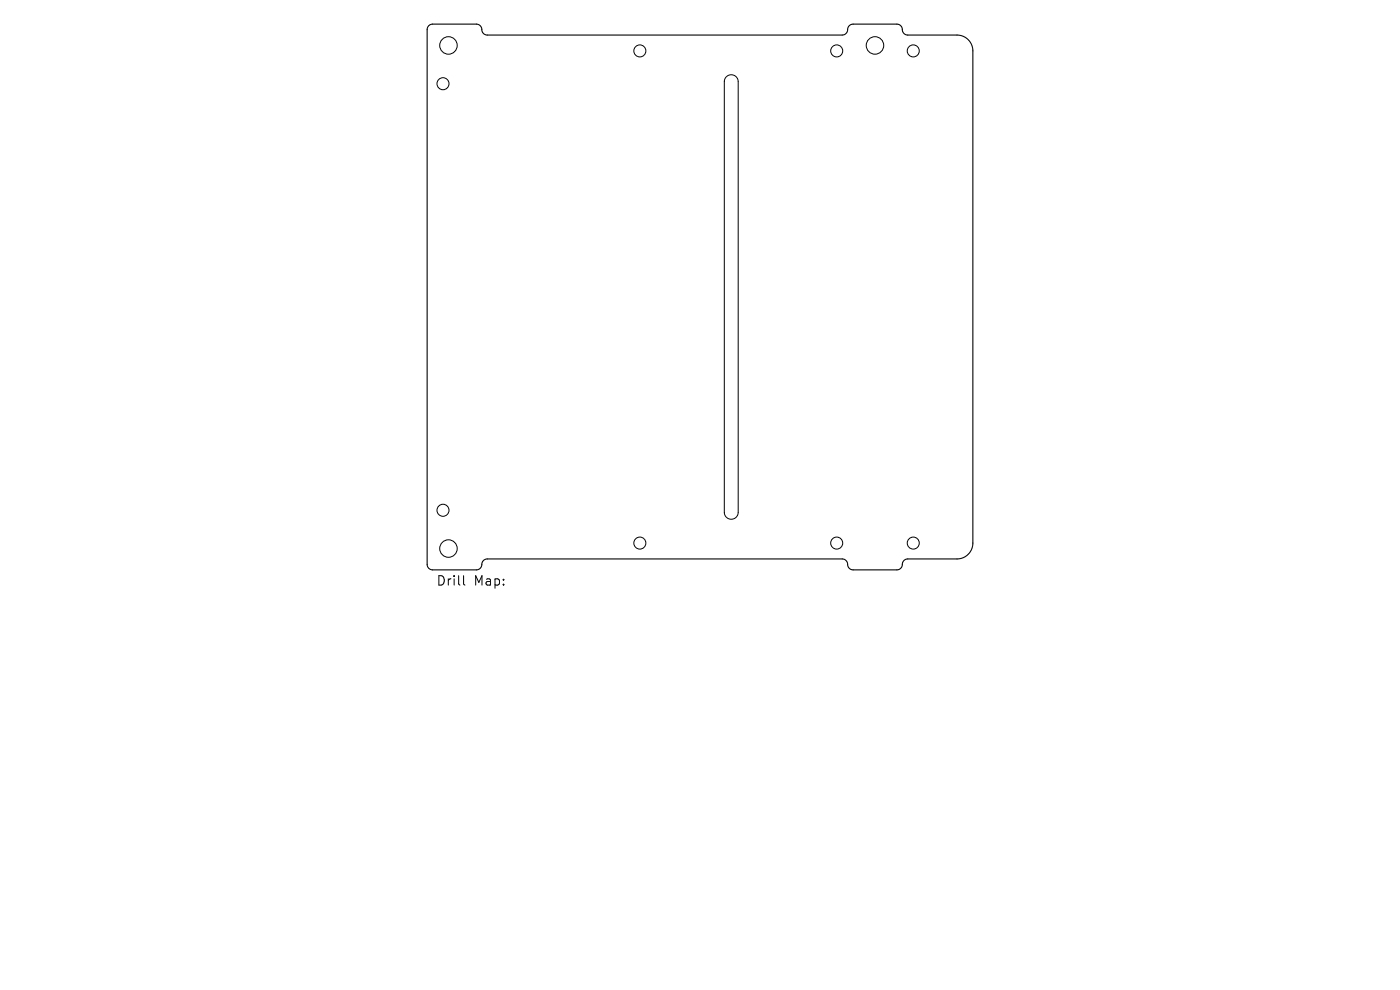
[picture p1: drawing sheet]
<svg xmlns="http://www.w3.org/2000/svg" width="297mm" height="210mm" viewBox="0 0 297 210" stroke-linecap="round" stroke-linejoin="round" font-family="sans-serif">
<defs><g id="words">
<g font-size="2.8">
<text x="92.5" y="124.5">Drill</text>
<text x="100.5" y="124.5">Map:</text>
</g>
</g></defs>
<path d="M91 5.5l.8-.4h9.3a1.34 1.34 0 0 1 1.2 1.6l.4 .5 .7 .2h75.3a1.34 1.34 0 0 0 1.2-1.5l.3-.5 .7-.3h9.4a1.34 1.34 0 0 1 1.2 1.6l.4 .5 .6 .2h10.5a3.4 3.4 0 0 1 3.4 3.4v104.4a3.4 3.4 0 0 1-3.4 3.4h-10.4a1.34 1.34 0 0 0-1.2 1.5l-.4 .5-.6 .3h-9.4a1.34 1.34 0 0 1-1.2-1.6l-.5-.5-.6-.2h-75.3a1.34 1.34 0 0 0-1.3 1.5l-.3 .5-.6 .3h-9.4a1.16 1.16 0 0 1-1.2-1.2v-113.4z" fill="none" stroke="#000" stroke-width=".23"/>
<g fill="none" stroke="#000" stroke-width=".21">
<path d="M154.1 16.3a1.47 1.47 0 0 1 1.6-.3 1.47 1.47 0 0 1 .9 1.3v91.4a1.47 1.47 0 0 1-1.5 1.4 1.47 1.47 0 0 1-1.4-1.4v-91.4l.1-.6zM98.3 122.1v1.7l.3 .3"/>
<circle cx="94" cy="17.8" r="1.28"/>
<circle cx="95.1" cy="9.6" r="1.86"/>
<circle cx="135.7" cy="10.8" r="1.28"/>
<circle cx="177.5" cy="10.8" r="1.28"/>
<circle cx="185.6" cy="9.6" r="1.86"/>
<circle cx="193.7" cy="10.8" r="1.28"/>
<circle cx="94" cy="108.2" r="1.28"/>
<circle cx="95.1" cy="116.4" r="1.86"/>
<circle cx="135.7" cy="115.2" r="1.28"/>
<circle cx="177.5" cy="115.2" r="1.28"/>
<circle cx="193.7" cy="115.2" r="1.28"/>
</g>
<use href="#words"/>
</svg>
